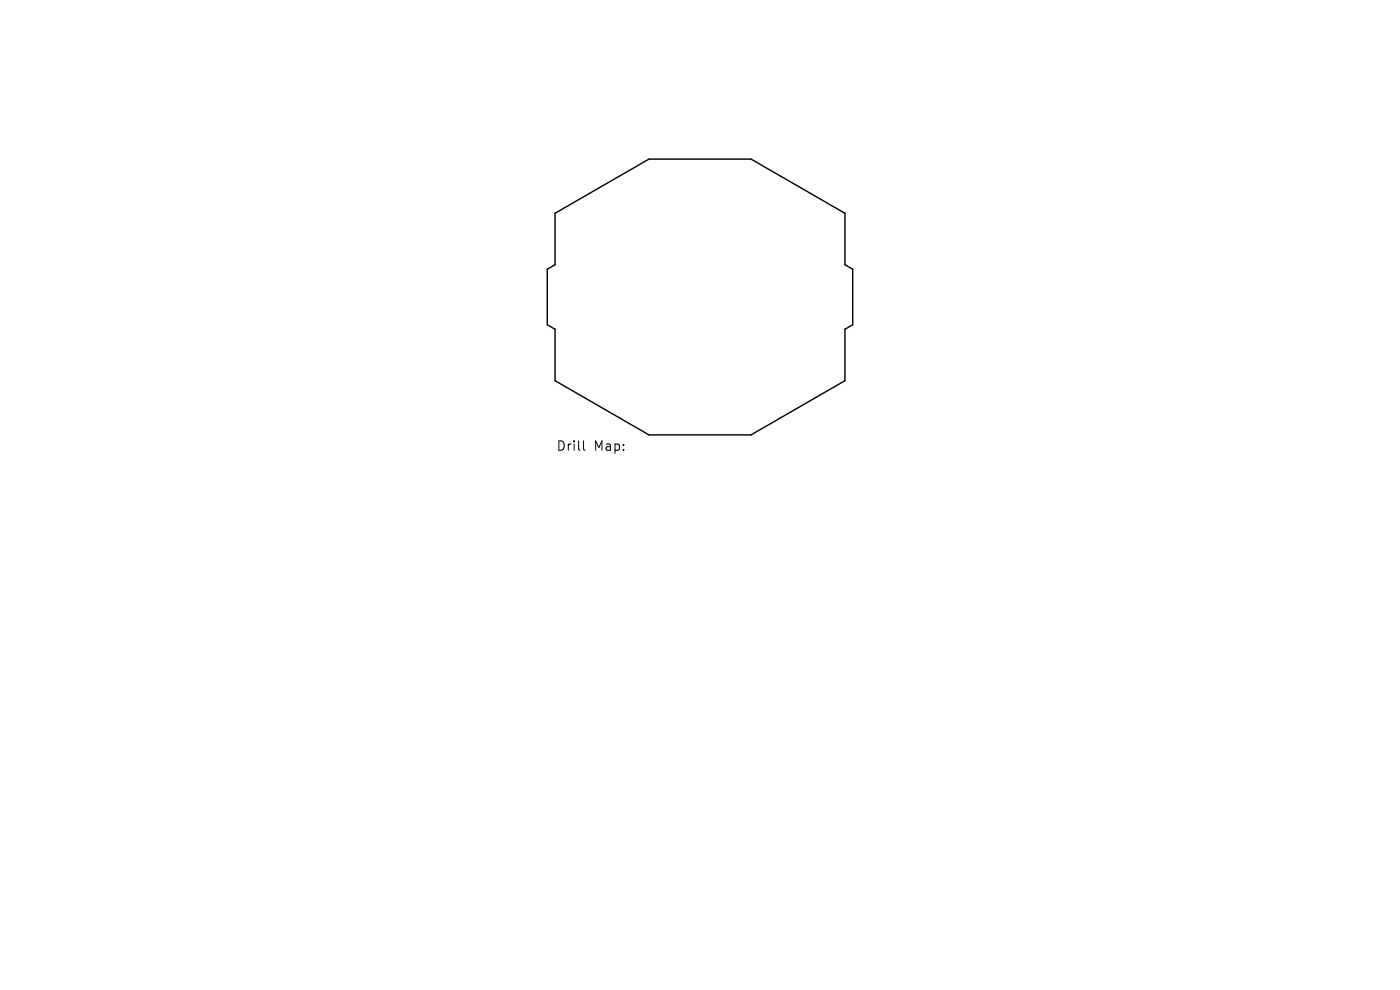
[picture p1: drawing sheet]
<svg xmlns="http://www.w3.org/2000/svg" width="297mm" height="210mm" viewBox="0 0 297 210" stroke-linecap="round" stroke-linejoin="round" font-family="sans-serif">
<defs><g id="words">
<g font-size="2.8">
<text x="118" y="95.9">Drill</text>
<text x="126" y="95.9">Map:</text>
</g>
</g></defs>
<path d="M117.8 45.2l19.9-11.4h21.6l20 11.4v11l1.6 .9v11.8l-1.6 .9v11l-20 11.5h-21.6l-19.9-11.5v-11l-1.7-.9v-11.8l1.7-.9z" fill="none" stroke="#000" stroke-width=".3"/>
<path d="M123.8 93.5v1.7l.3 .3" fill="none" stroke="#000" stroke-width=".21"/>
<use href="#words"/>
</svg>
